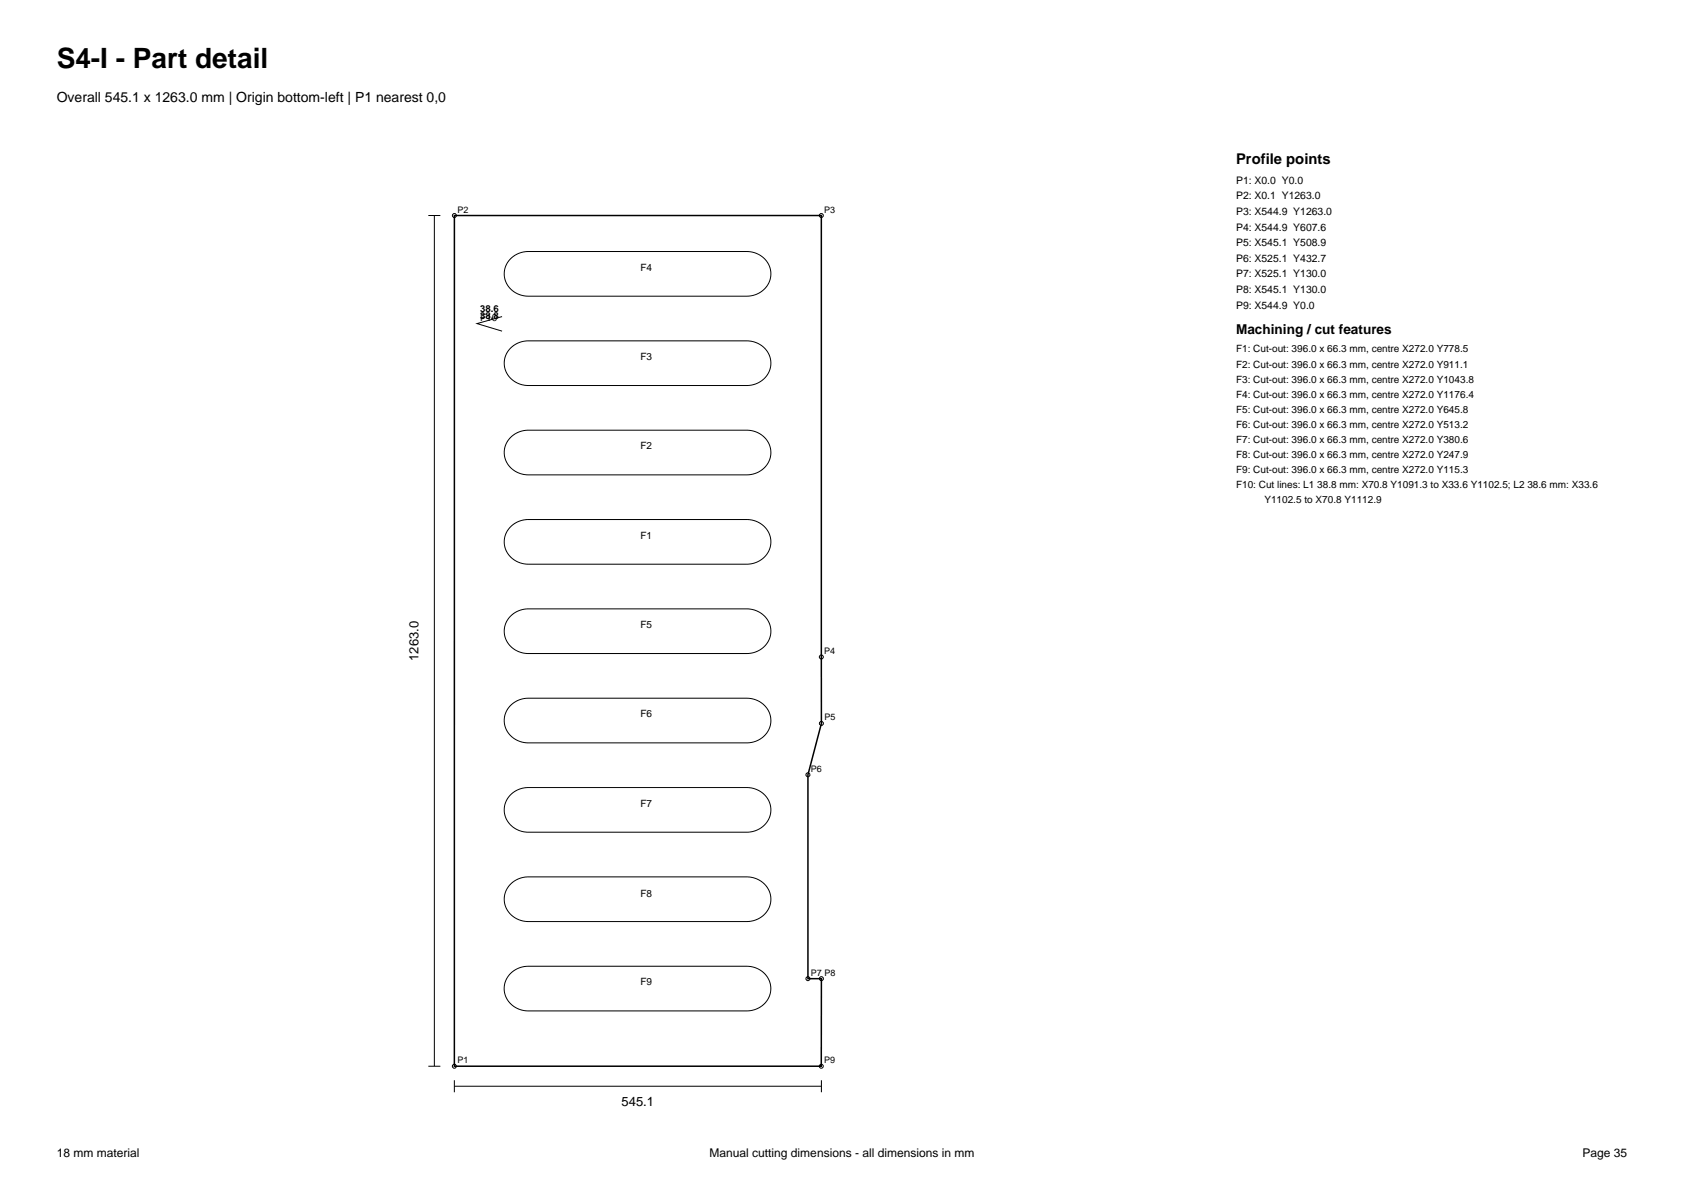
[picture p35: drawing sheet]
<svg xmlns="http://www.w3.org/2000/svg" width="297mm" height="210mm" viewBox="0 0 297 210" stroke-linecap="round" stroke-linejoin="round" font-family="sans-serif">
<defs><g id="words">
<text font-size="4.9" x="10" y="12">S4-I - Part detail</text>
<text font-size="2.6" x="218" y="29">Profile points</text>
<text font-size="2.5" x="10" y="18">Overall 545.1 x 1263.0 mm | Origin bottom-left | P1 nearest 0,0</text>
<text font-size="2.4" x="218" y="59">Machining / cut features</text>
<g font-size="2.3">
<text x="73.8" y="116.5" transform="rotate(-90 73.8 116.5)">1263.0</text>
<text x="109.6" y="195.1">545.1</text>
</g>
<g font-size="2.1">
<text x="10" y="204">18 mm material</text>
<text x="125.2" y="204">Manual cutting dimensions - all dimensions in mm</text>
<text x="279.1" y="204">Page 35</text>
</g>
<g font-size="1.8">
<text x="218" y="32.4">P1: X0.0 Y0.0</text>
<text x="218" y="35.1">P2: X0.1 Y1263.0</text>
<text x="218" y="37.9">P3: X544.9 Y1263.0</text>
<text x="218" y="40.7">P4: X544.9 Y607.6</text>
<text x="113" y="47.7">F4</text>
<text x="218" y="43.4">P5: X545.1 Y508.9</text>
<text x="218" y="46.1">P6: X525.1 Y432.7</text>
<text x="218" y="48.9">P7: X525.1 Y130.0</text>
<text x="218" y="51.7">P8: X545.1 Y130.0</text>
<text x="84.7" y="56.5">F10</text>
<text x="218" y="54.4">P9: X544.9 Y0.0</text>
<text x="113" y="63.5">F3</text>
<text x="218" y="62.1">F1: Cut-out: 396.0 x 66.3 mm, centre X272.0 Y778.5</text>
<text x="218" y="64.8">F2: Cut-out: 396.0 x 66.3 mm, centre X272.0 Y911.1</text>
<text x="218" y="67.5">F3: Cut-out: 396.0 x 66.3 mm, centre X272.0 Y1043.8</text>
<text x="218" y="70.1">F4: Cut-out: 396.0 x 66.3 mm, centre X272.0 Y1176.4</text>
<text x="218" y="72.7">F5: Cut-out: 396.0 x 66.3 mm, centre X272.0 Y645.8</text>
<text x="218" y="75.4">F6: Cut-out: 396.0 x 66.3 mm, centre X272.0 Y513.2</text>
<text x="113" y="79.2">F2</text>
<text x="218" y="78">F7: Cut-out: 396.0 x 66.3 mm, centre X272.0 Y380.6</text>
<text x="218" y="80.7">F8: Cut-out: 396.0 x 66.3 mm, centre X272.0 Y247.9</text>
<text x="218" y="83.3">F9: Cut-out: 396.0 x 66.3 mm, centre X272.0 Y115.3</text>
<text x="218" y="86">F10: Cut lines: L1 38.8 mm: X70.8 Y1091.3 to X33.6 Y1102.5; L2 38.6 mm: X33.6</text>
<text x="223" y="88.6">Y1102.5 to X70.8 Y1112.9</text>
<text x="113" y="95">F1</text>
<text x="113" y="110.7">F5</text>
<text x="113" y="126.5">F6</text>
<text x="113" y="142.2">F7</text>
<text x="113" y="158.1">F8</text>
<text x="113" y="173.7">F9</text>
</g>
<g font-size="1.7">
<text x="84.7" y="56.3">38.8</text>
<text x="84.7" y="55">38.6</text>
</g>
<g font-size="1.6">
<text x="80.7" y="37.5">P2</text>
<text x="145.4" y="37.5">P3</text>
<text x="145.4" y="115.3">P4</text>
<text x="145.4" y="127">P5</text>
<text x="143" y="136.1">P6</text>
<text x="143" y="172">P7 P8</text>
<text x="80.7" y="187.5">P1</text>
<text x="145.4" y="187.5">P9</text>
</g>
</g></defs>
<path d="M80.1 38h64.8v89.6l-2.4 9v36h2.4l-.1 15.4h-64.7z" fill="none" stroke="#000" stroke-width=".26"/>
<g fill="none" stroke="#000" stroke-width=".18">
<path d="M75.5 38h2.2M76.6 38v150M88.5 55.8l-4.4 1.3 4.4 1.3M90 45.6l1.4-.9 1.7-.4 38.9 .1 1.6 .4 1.3 .9 .8 1.3 .3 1.5-.4 1.3-.8 1.2-1.3 .8-1.4 .4h-39.2l-1.2-.2-1.1-.6-.8-.8-.6-.9-.3-1 .1-1.1 .3-1zM90 77.1l1.4-.9 1.7-.3h38.9l1.6 .4 1.3 .9 .8 1.3 .3 1.5-.4 1.3-.8 1.2-1.3 .8-1.4 .4h-39.2l-1.2-.2-1.1-.6-.8-.8-.6-.9-.3-1 .1-1.1 .3-1zM90 61.4l1.4-1 1.7-.3h38.9l1.6 .4 1.3 1 .8 1.3 .3 1.4-.4 1.4-.8 1.2-1.3 .8-1.4 .4h-39.2l-1.2-.3-1.1-.5-.8-.8-.6-.9-.3-1.1 .1-1.1 .3-1zM90 92.9l1.4-.9 1.7-.4h38.9l1.6 .4 1.3 1 .8 1.3 .3 1.4-.4 1.4-.8 1.2-1.3 .8-1.4 .4h-39.2l-1.2-.3-1.1-.5-.8-.8-.6-.9-.3-1.1 .1-1.1 .3-1zM90 108.6l1.4-.9 1.7-.3h38.9l1.6 .4 1.3 .9 .8 1.3 .3 1.5-.4 1.3-.8 1.2-1.3 .8-1.4 .4h-39.2l-1.2-.2-1.1-.5-.8-.8-.6-1-.3-1 .1-1.1 .3-1zM90 124.4l1.4-.9 1.7-.4h38.9l1.6 .4 1.3 1 .8 1.3 .3 1.5-.4 1.3-.8 1.2-1.3 .8-1.4 .4h-39.2l-1.2-.3-1.1-.5-.8-.8-.6-.9-.3-1 .1-1.1 .3-1.1zM90 140.2l1.4-1 1.7-.3h38.9l1.6 .4 1.3 .9 .8 1.3 .3 1.5-.4 1.3-.8 1.2-1.3 .9-1.4 .3h-39.2l-1.2-.2-1.1-.5-.8-.8-.6-1-.3-1 .1-1.1 .3-1zM90 155.9l1.4-.9 1.7-.4h38.9l1.6 .4 1.3 1 .8 1.3 .3 1.5-.4 1.3-.8 1.2-1.3 .8-1.4 .4h-39.2l-1.2-.2-1.1-.6-.8-.8-.6-.9-.3-1 .1-1.1 .3-1.1zM90 171.7l1.4-1 1.7-.3h38.9l1.6 .4 1.3 .9 .8 1.3 .2 1.5-.3 1.3-.8 1.2-1.3 .9-1.4 .3h-39.2l-1.2-.2-1.1-.5-.8-.8-.6-.9-.3-1.1 .1-1.1 .3-1z"/>
<path d="M75.5 188h2.2M80.1 191.5h64.8M80.1 190.5v2.1M144.9 190.5v2.1"/>
<circle cx="80.1" cy="38" r=".35"/>
<circle cx="144.9" cy="38" r=".35"/>
<circle cx="144.9" cy="115.8" r=".35"/>
<circle cx="142.5" cy="136.6" r=".35"/>
<circle cx="144.9" cy="127.6" r=".35"/>
<circle cx="142.5" cy="172.6" r=".35"/>
<circle cx="144.9" cy="172.6" r=".35"/>
<circle cx="80.1" cy="188" r=".35"/>
<circle cx="144.8" cy="188" r=".35"/>
</g>
<use href="#words"/>
</svg>
